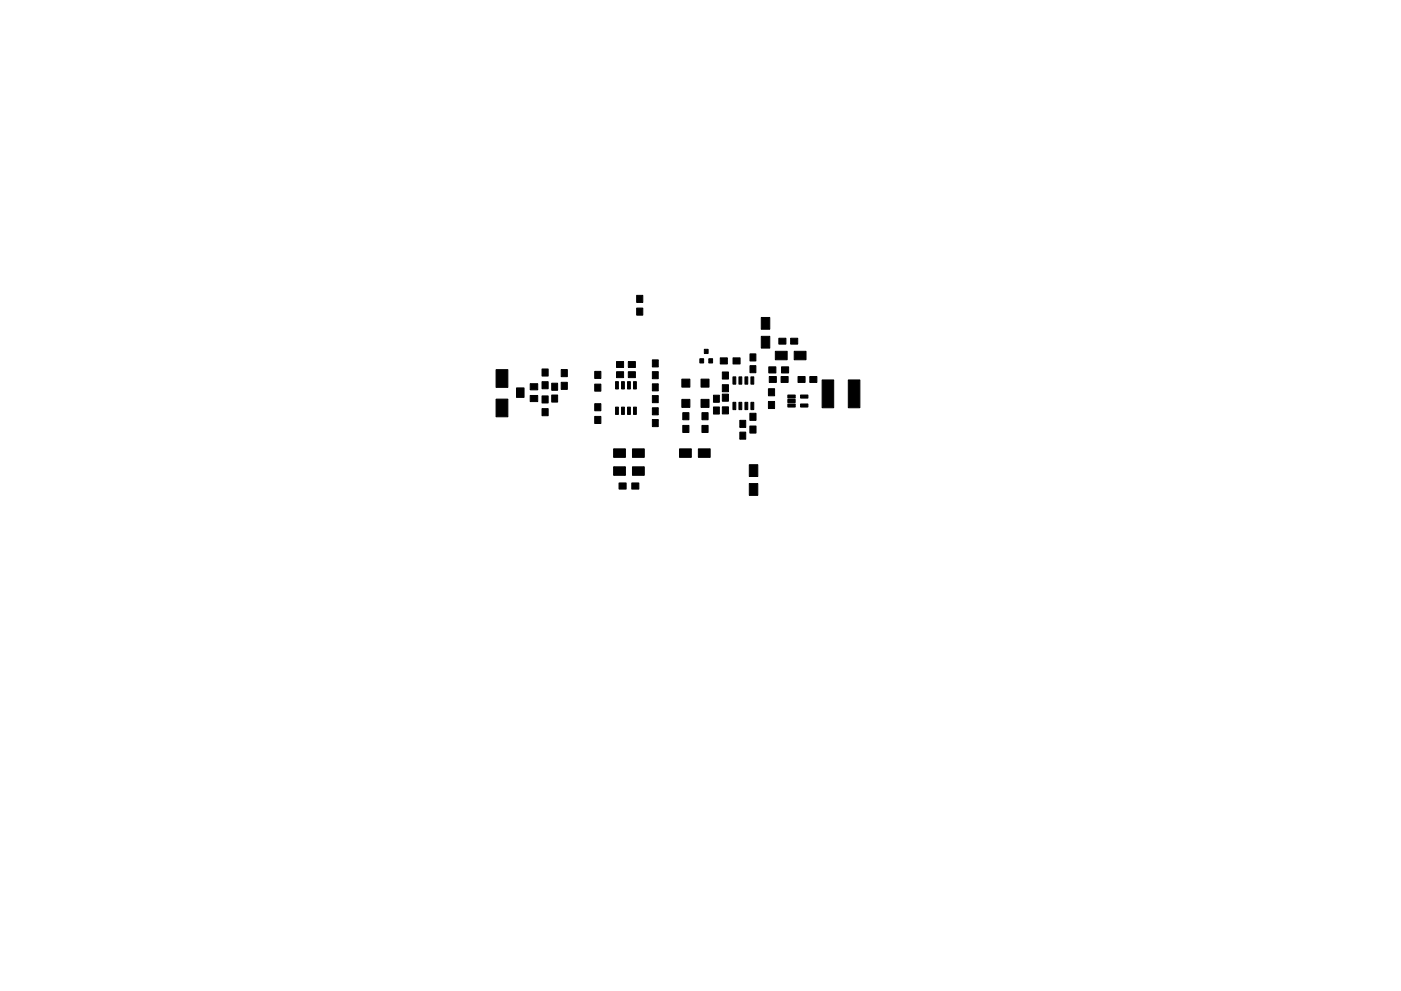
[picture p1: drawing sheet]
<svg xmlns="http://www.w3.org/2000/svg" width="297mm" height="210mm" viewBox="0 0 297 210" stroke-linecap="round" stroke-linejoin="round" font-family="sans-serif">
<g fill="#000" stroke="#000" stroke-width=".21">
<path d="M114.9 78.3h1.3v1.5h-1.3zM119 78.4h1.3v1.5h-1.3zM126.1 78.8h1.3v1.5h-1.3zM130.7 76.7h1.5v1.3h-1.5zM133.2 76.7h1.5v1.3h-1.5zM135 65.4h1.3v1.5h-1.3zM135 62.7h1.3v1.5h-1.3zM138.3 76.4h1.3v1.5h-1.3zM148.4 76.1h.8v.9h-.8zM149.3 74.1h.8v.9h-.8zM150.3 76.1h.8v.9h-.8zM152.7 75.9h1.5v1.3h-1.5z"/>
<path d="M155.4 75.9h1.5v1.3h-1.5zM159 77.6h1.3v1.5h-1.3zM159 75.1h1.3v1.5h-1.3zM161.4 67.4h1.8v2.5h-1.8zM161.4 71.4h1.8v2.5h-1.8zM164.4 74.5h2.5v1.8h-2.5zM163 77.8h1.5v1.3h-1.5zM163.1 79.9h1.5v1.2h-1.5zM165.1 71.8h1.5v1.2h-1.5zM165.6 79.9h1.5v1.2h-1.5zM165.7 77.8h1.5v1.3h-1.5zM167.6 71.8h1.5v1.2h-1.5z"/>
<path d="M168.4 74.5h2.5v1.8h-2.5zM169.2 79.9h1.5v1.2h-1.5zM171.7 79.9h1.5v1.2h-1.5zM105.2 84.7h2.5v3.7h-2.5zM105.2 78.4h2.5v3.8h-2.5zM109.5 82.3h1.6v2h-1.6zM112.4 81.4h1.6v1.3h-1.6zM112.4 83.9h1.6v1.3h-1.6zM114.9 86.7h1.3v1.5h-1.3zM114.9 84h1.3v1.5h-1.3zM114.9 81h1.3v1.5h-1.3zM117 83.8h1.2v1.5h-1.2z"/>
<path d="M117 81.3h1.2v1.5h-1.2zM119 81.1h1.3v1.5h-1.3zM126.1 81.5h1.3v1.5h-1.3zM126.1 85.7h1.3v1.5h-1.3zM126.1 88.4h1.3v1.5h-1.3zM130.5 81h.6v1.5h-.6zM130.5 86.4h.6v1.5h-.6zM130.7 78.9h1.5v1.2h-1.5zM131.8 81h.6v1.5h-.6zM131.8 86.4h.6v1.5h-.6zM130.1 95.2h2.5v1.8h-2.5zM133.1 81h.5v1.5h-.5z"/>
<path d="M133.1 86.4h.5v1.5h-.5zM133.2 78.9h1.5v1.2h-1.5zM134.3 81h.6v1.5h-.6zM134.3 86.4h.6v1.5h-.6zM134.1 95.2h2.5v1.8h-2.5zM138.3 86.5h1.3v1.5h-1.3zM138.3 89h1.3v1.5h-1.3zM138.3 83.9h1.3v1.5h-1.3zM138.3 81.4h1.3v1.5h-1.3zM138.3 78.9h1.3v1.5h-1.3zM144.8 87.6h1.3v1.5h-1.3zM144.8 90.3h1.3v1.5h-1.3z"/>
<path d="M144.6 84.7h1.7v1.7h-1.7zM144.6 80.4h1.7v1.7h-1.7zM144.1 95.2h2.5v1.8h-2.5zM148.8 87.6h1.3v1.5h-1.3zM148.8 90.3h1.3v1.5h-1.3zM148.6 84.7h1.7v1.7h-1.7zM148.6 80.4h1.7v1.7h-1.7zM148.1 95.2h2.5v1.8h-2.5zM151.3 86.3h1.2v1.5h-1.2zM151.3 83.8h1.2v1.5h-1.2zM153.1 86.3h1.3v1.5h-1.3zM153.1 83.6h1.3v1.5h-1.3z"/>
<path d="M153.1 81.6h1.3v1.5h-1.3zM153.1 78.9h1.3v1.5h-1.3zM155.4 85.4h.6v1.5h-.6zM155.4 80h.6v1.5h-.6zM156.9 89.2h1.2v1.5h-1.2zM156.9 91.7h1.2v1.5h-1.2zM156.7 85.4h.6v1.5h-.6zM156.7 80h.6v1.5h-.6zM157.9 85.4h.6v1.5h-.6zM157.9 80h.6v1.5h-.6zM159 87.7h1.3v1.5h-1.3zM159 90.4h1.3v1.5h-1.3z"/>
<path d="M159.2 85.4h.6v1.5h-.6zM159.2 80h.6v1.5h-.6zM162.9 82.5h1.3v1.5h-1.3zM162.9 85.2h1.3v1.5h-1.3zM167 85.7h1.6v.7h-1.6zM167 84.8h1.6v.6h-1.6zM167 83.8h1.6v.7h-1.6zM169.7 83.8h1.6v.7h-1.6zM169.7 85.7h1.6v.7h-1.6zM174.3 80.6h2.5v5.9h-2.5zM179.9 80.6h2.4v5.9h-2.4zM130.1 99h2.5v1.8h-2.5z"/>
<path d="M131.2 102.5h1.6v1.3h-1.6zM133.9 102.5h1.6v1.3h-1.6zM134.1 99h2.5v1.8h-2.5zM158.9 102.6h1.8v2.5h-1.8zM158.9 98.6h1.8v2.5h-1.8z"/>
</g>
</svg>
